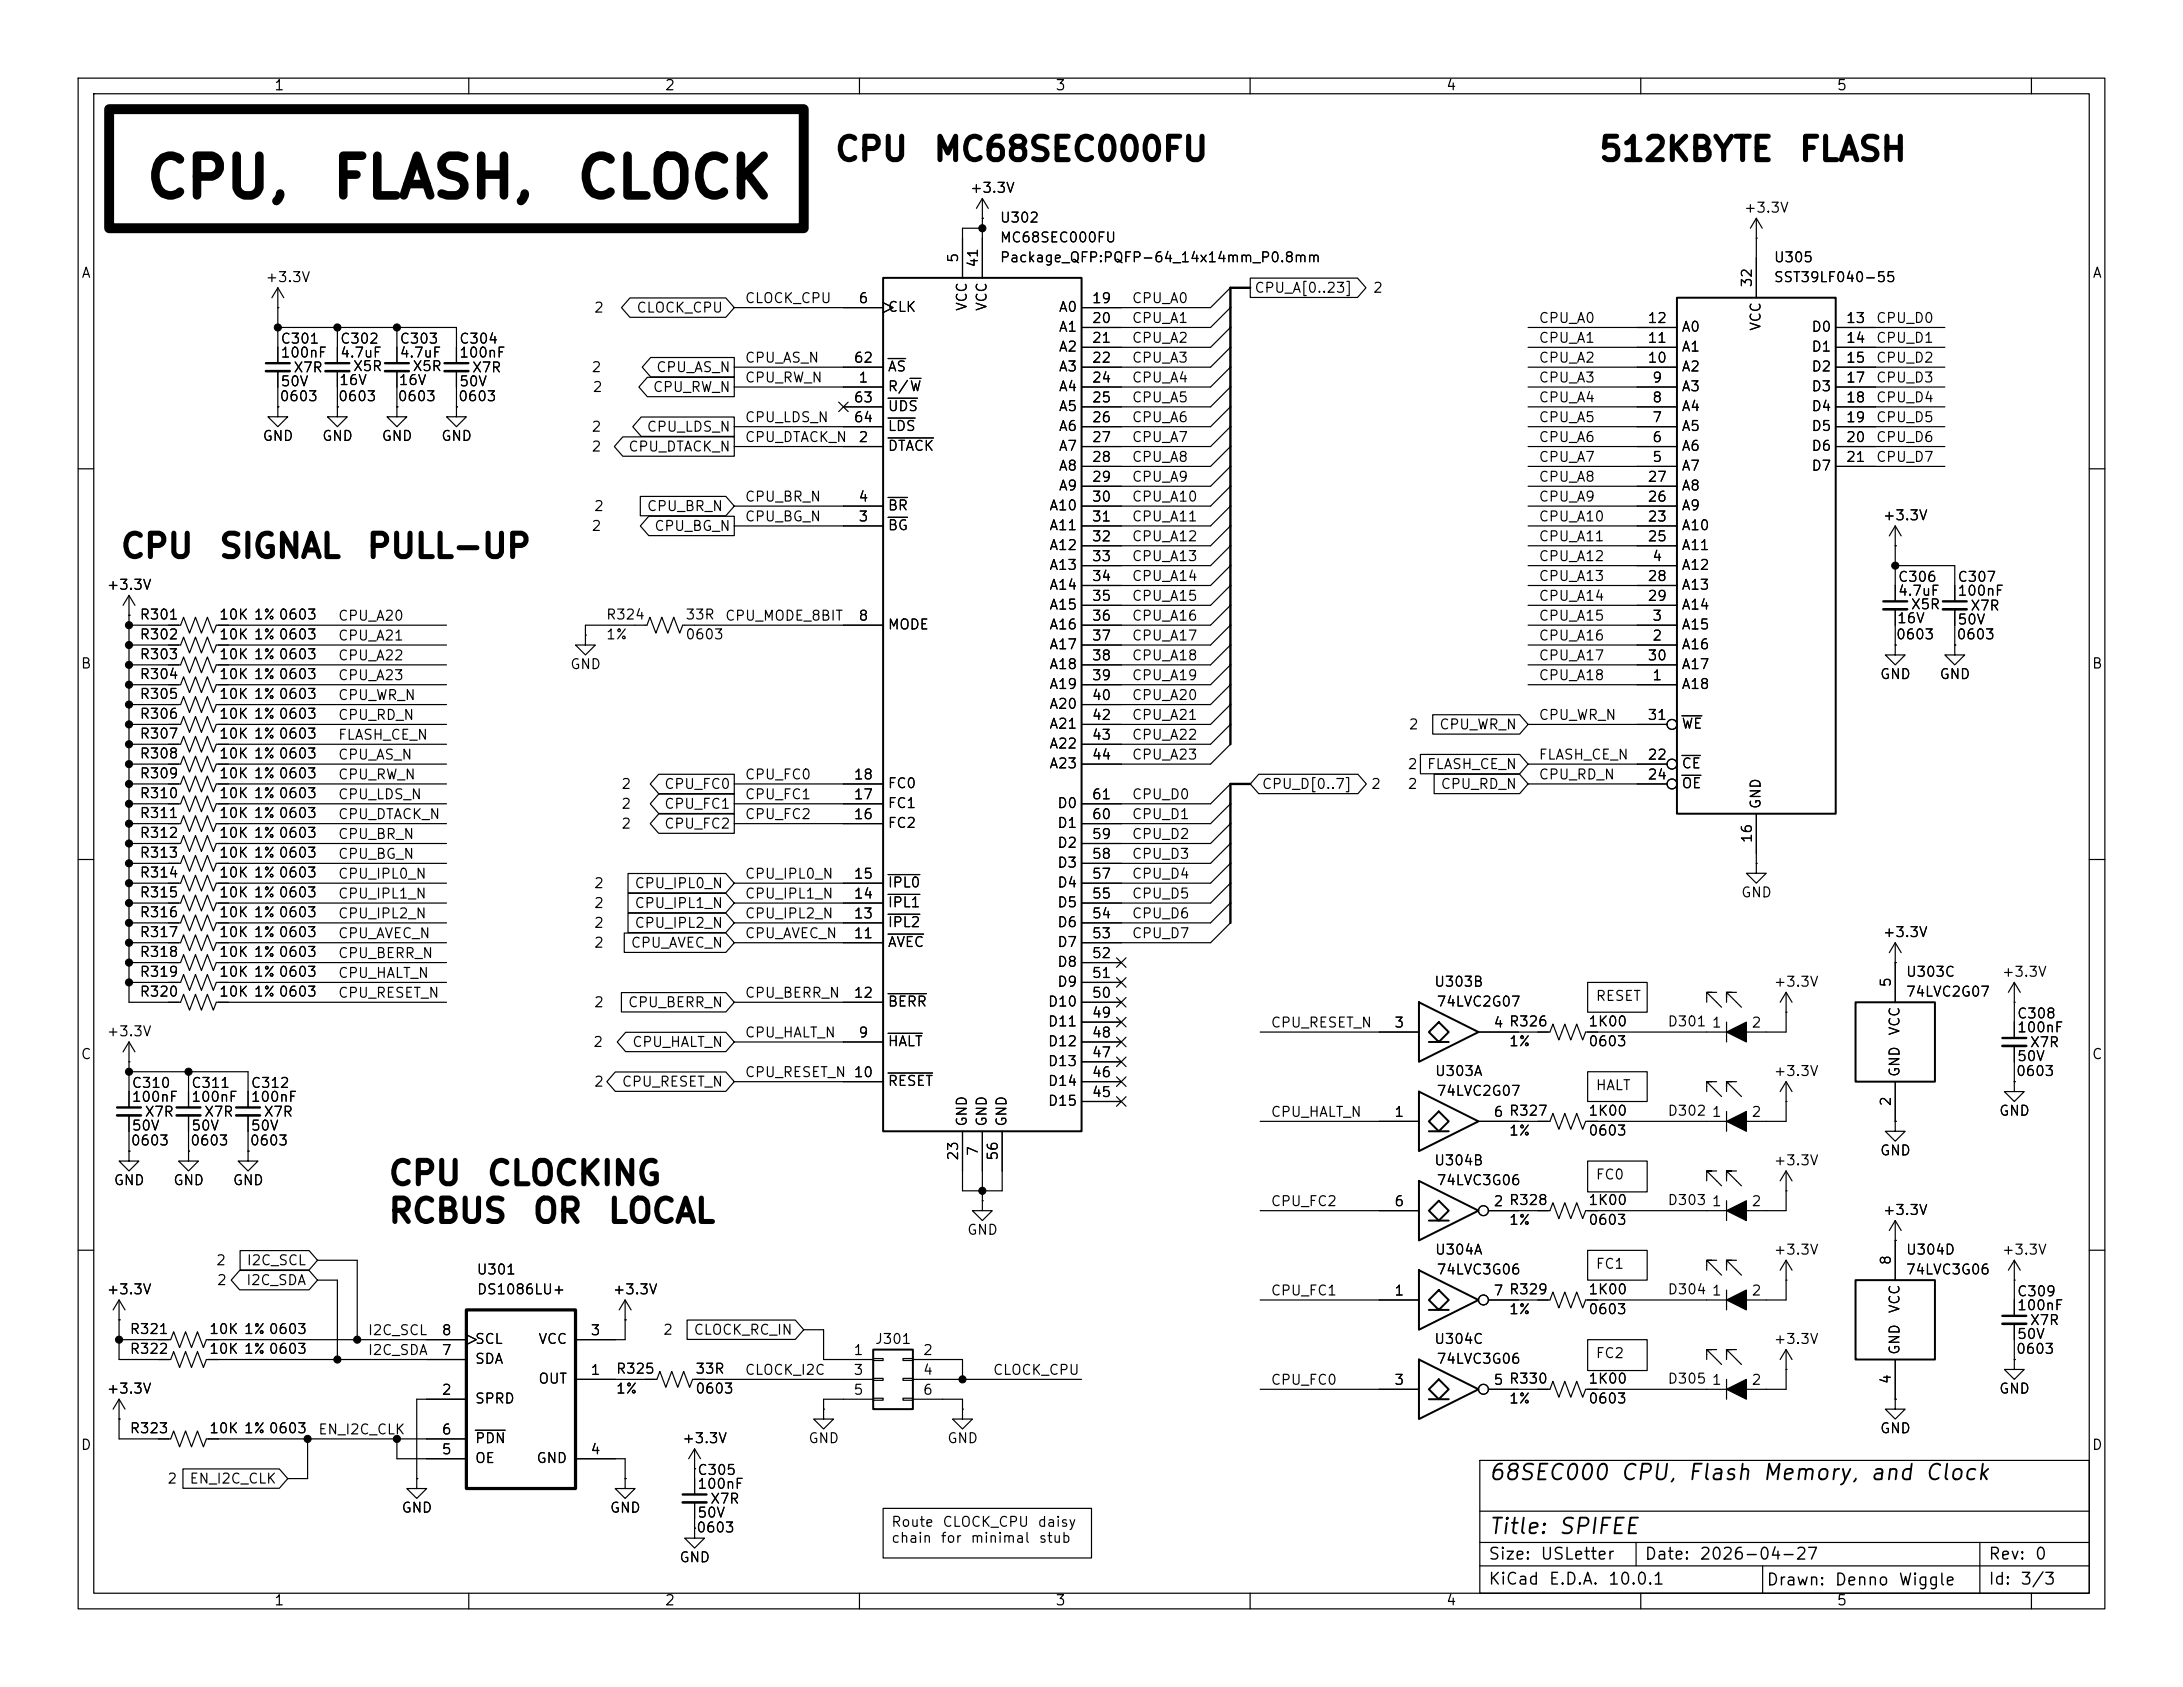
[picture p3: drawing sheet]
<svg xmlns="http://www.w3.org/2000/svg" width="279mm" height="216mm" viewBox="0 0 279 216" stroke-linecap="round" stroke-linejoin="round" font-family="sans-serif">
<defs><g id="words">
<g font-size="5.1">
<text x="18.4" y="26.5">CPU,</text>
<text x="42.2" y="26.5">FLASH,</text>
<text x="73.5" y="26.5">CLOCK</text>
</g>
<g font-size="3">
<text x="106.7" y="21.3">CPU</text>
<text x="119.3" y="21.3">MC68SEC000FU</text>
<text x="204.5" y="21.3">512KBYTE</text>
<text x="230.1" y="21.3">FLASH</text>
<text x="15.2" y="72.1">CPU</text>
<text x="27.9" y="72.1">SIGNAL</text>
<text x="46.8" y="72.1">PULL-UP</text>
<text x="49.5" y="152.4">CPU</text>
<text x="62.1" y="152.4">CLOCKING</text>
<text x="49.5" y="157.2">RCBUS</text>
<text x="68" y="157.2">OR</text>
<text x="77.6" y="157.2">LOCAL</text>
</g>
<g font-size="2">
<text x="190.4" y="189.9">68SEC000 CPU,</text>
<text x="215.8" y="189.9">Flash Memory,</text>
<text x="239.2" y="189.9">and Clock</text>
<text x="190.4" y="196.8">Title: SPIFEE</text>
</g>
<g font-size="1.5">
<text x="190.4" y="203.2">KiCad</text>
<text x="190.4" y="200">Size:</text>
<text x="197.1" y="200">USLetter</text>
<text x="198.1" y="203.2">E.D.A.</text>
<text x="205.7" y="203.2">10.0.1</text>
<text x="210.4" y="200">Date:</text>
<text x="217.4" y="200">2026-04-27</text>
<text x="226" y="203.3">Drawn:</text>
<text x="234.7" y="203.3">Denno</text>
<text x="242.9" y="203.3">Wiggle</text>
<text x="254.4" y="200">Rev:</text>
<text x="254.4" y="203.2">Id:</text>
<text x="258.5" y="203.2">3/3</text>
<text x="260.3" y="200">0</text>
</g>
<g font-size="1.3">
<text x="35" y="11.9">1</text>
<text x="85" y="11.9">2</text>
<text x="135" y="11.9">3</text>
<text x="185" y="11.9">4</text>
<text x="235" y="11.9">5</text>
<text x="124.1" y="25">+3.3V</text>
<text x="127.9" y="28.8">U302</text>
<text x="223.1" y="27.5">+3.3V</text>
<text x="10.3" y="35.9">A</text>
<text x="122.9" y="33.7" transform="rotate(-90 122.9 33.7)">5</text>
<text x="125.5" y="34.3" transform="rotate(-90 125.5 34.3)">41</text>
<text x="127.9" y="31.3">MC68SEC000FU</text>
<text x="127.9" y="33.9">Package_QFP:PQFP-64_14x14mm_P0.8mm</text>
<text x="226.9" y="33.9">U305</text>
<text x="267.7" y="35.9">A</text>
<text x="33.9" y="36.4">+3.3V</text>
<text x="75.9" y="40.3">2</text>
<text x="81.4" y="40.3">CLOCK_CPU</text>
<text x="95.2" y="39.1">CLOCK_CPU</text>
<text x="109.8" y="39.1">6</text>
<text x="113.5" y="40.2">CLK</text>
<text x="124.1" y="39.9" transform="rotate(-90 124.1 39.9)">VCC</text>
<text x="126.6" y="39.9" transform="rotate(-90 126.6 39.9)">VCC</text>
<text x="135.4" y="40.2">A0</text>
<text x="139.7" y="39.1">19</text>
<text x="139.7" y="41.7">20</text>
<text x="144.8" y="41.6">CPU_A1</text>
<text x="144.8" y="39.1">CPU_A0</text>
<text x="160.5" y="37.8">CPU_A[0..23]</text>
<text x="175.6" y="37.8">2</text>
<text x="196.8" y="41.6">CPU_A0</text>
<text x="210.8" y="41.7">12</text>
<text x="224.5" y="36.9" transform="rotate(-90 224.5 36.9)">32</text>
<text x="226.9" y="36.4">SST39LF040-55</text>
<text x="236.2" y="41.7">13</text>
<text x="240" y="41.6">CPU_D0</text>
<text x="35.8" y="44.3">C301</text>
<text x="35.8" y="46.1">100nF</text>
<text x="37.5" y="48">X7R</text>
<text x="43.4" y="44.3">C302</text>
<text x="43.4" y="46.1">4.7uF</text>
<text x="45.1" y="47.8">X5R</text>
<text x="51.1" y="44.3">C303</text>
<text x="51.1" y="46.1">4.7uF</text>
<text x="52.7" y="47.8">X5R</text>
<text x="58.7" y="44.3">C304</text>
<text x="58.7" y="46.1">100nF</text>
<text x="60.3" y="48">X7R</text>
<text x="75.6" y="47.9">2</text>
<text x="83.9" y="47.9">CPU_AS_N</text>
<text x="95.2" y="46.7">CPU_AS_N</text>
<text x="109.2" y="46.7">62</text>
<text x="113.5" y="47.9">AS</text>
<text x="135.4" y="42.8">A1</text>
<text x="135.4" y="45.3">A2</text>
<text x="135.4" y="47.9">A3</text>
<text x="139.7" y="44.2">21</text>
<text x="139.7" y="46.7">22</text>
<text x="144.8" y="46.7">CPU_A3</text>
<text x="144.8" y="44.2">CPU_A2</text>
<text x="196.8" y="44.2">CPU_A1</text>
<text x="196.8" y="46.7">CPU_A2</text>
<text x="210.8" y="46.7">10</text>
<text x="210.8" y="44.2">11</text>
<text x="215.1" y="47.9">A2</text>
<text x="215.1" y="45.3">A1</text>
<text x="215.1" y="42.8">A0</text>
<text x="225.7" y="42.4" transform="rotate(-90 225.7 42.4)">VCC</text>
<text x="231.8" y="42.8">D0</text>
<text x="231.8" y="45.3">D1</text>
<text x="231.8" y="47.9">D2</text>
<text x="236.2" y="44.2">14</text>
<text x="236.2" y="46.7">15</text>
<text x="240" y="46.7">CPU_D2</text>
<text x="240" y="44.2">CPU_D1</text>
<text x="35.7" y="51.7">0603</text>
<text x="35.8" y="49.8">50V</text>
<text x="43.2" y="51.7">0603</text>
<text x="43.3" y="49.6">16V</text>
<text x="50.8" y="51.7">0603</text>
<text x="50.9" y="49.6">16V</text>
<text x="58.6" y="51.7">0603</text>
<text x="58.7" y="49.8">50V</text>
<text x="75.8" y="50.5">2</text>
<text x="83.5" y="50.5">CPU_RW_N</text>
<text x="95.2" y="49.3">CPU_RW_N</text>
<text x="109.2" y="51.8">63</text>
<text x="109.8" y="49.3">1</text>
<text x="113.5" y="50.4">R/W</text>
<text x="113.5" y="52.9">UDS</text>
<text x="135.4" y="50.4">A4</text>
<text x="135.4" y="52.9">A5</text>
<text x="139.7" y="49.3">24</text>
<text x="139.7" y="51.8">25</text>
<text x="144.8" y="49.3">CPU_A4</text>
<text x="144.8" y="51.8">CPU_A5</text>
<text x="196.8" y="51.8">CPU_A4</text>
<text x="196.8" y="49.3">CPU_A3</text>
<text x="211.4" y="51.8">8</text>
<text x="211.4" y="49.3">9</text>
<text x="215.1" y="52.9">A4</text>
<text x="215.1" y="50.4">A3</text>
<text x="231.8" y="50.4">D3</text>
<text x="231.8" y="52.9">D4</text>
<text x="236.2" y="49.3">17</text>
<text x="236.2" y="51.8">18</text>
<text x="240" y="49.3">CPU_D3</text>
<text x="240" y="51.8">CPU_D4</text>
<text x="33.5" y="56.7">GND</text>
<text x="41.1" y="56.7">GND</text>
<text x="48.8" y="56.7">GND</text>
<text x="56.4" y="56.7">GND</text>
<text x="75.6" y="55.6">2</text>
<text x="75.6" y="58.1">2</text>
<text x="80.3" y="58.1">CPU_DTACK_N</text>
<text x="82.7" y="55.6">CPU_LDS_N</text>
<text x="95.2" y="56.9">CPU_DTACK_N</text>
<text x="95.2" y="54.3">CPU_LDS_N</text>
<text x="109.2" y="54.4">64</text>
<text x="109.8" y="56.9">2</text>
<text x="113.5" y="58">DTACK</text>
<text x="113.5" y="55.5">LDS</text>
<text x="135.4" y="55.5">A6</text>
<text x="135.4" y="58">A7</text>
<text x="139.7" y="54.4">26</text>
<text x="139.7" y="56.9">27</text>
<text x="139.7" y="59.4">28</text>
<text x="144.8" y="54.3">CPU_A6</text>
<text x="144.8" y="59.4">CPU_A8</text>
<text x="144.8" y="56.9">CPU_A7</text>
<text x="196.8" y="56.9">CPU_A6</text>
<text x="196.8" y="59.4">CPU_A7</text>
<text x="196.8" y="54.3">CPU_A5</text>
<text x="211.4" y="59.4">5</text>
<text x="211.4" y="56.9">6</text>
<text x="211.4" y="54.4">7</text>
<text x="215.1" y="58">A6</text>
<text x="215.1" y="55.5">A5</text>
<text x="231.8" y="55.5">D5</text>
<text x="231.8" y="58">D6</text>
<text x="236.2" y="54.4">19</text>
<text x="236.2" y="56.9">20</text>
<text x="236.2" y="59.4">21</text>
<text x="240" y="56.9">CPU_D6</text>
<text x="240" y="54.3">CPU_D5</text>
<text x="240" y="59.4">CPU_D7</text>
<text x="75.9" y="65.7">2</text>
<text x="82.7" y="65.7">CPU_BR_N</text>
<text x="95.2" y="64.5">CPU_BR_N</text>
<text x="109.8" y="64.5">4</text>
<text x="113.5" y="65.6">BR</text>
<text x="134.2" y="65.6">A10</text>
<text x="135.4" y="60.6">A8</text>
<text x="135.4" y="63.1">A9</text>
<text x="139.7" y="62">29</text>
<text x="139.7" y="64.5">30</text>
<text x="144.8" y="64.5">CPU_A10</text>
<text x="144.8" y="62">CPU_A9</text>
<text x="196.8" y="62">CPU_A8</text>
<text x="196.8" y="64.5">CPU_A9</text>
<text x="210.8" y="64.5">26</text>
<text x="210.8" y="62">27</text>
<text x="215.1" y="60.6">A7</text>
<text x="215.1" y="65.6">A9</text>
<text x="215.1" y="63.1">A8</text>
<text x="231.8" y="60.6">D7</text>
<text x="75.6" y="68.3">2</text>
<text x="83.7" y="68.3">CPU_BG_N</text>
<text x="95.2" y="67">CPU_BG_N</text>
<text x="109.8" y="67.1">3</text>
<text x="113.5" y="68.2">BG</text>
<text x="134.2" y="68.2">A11</text>
<text x="134.2" y="70.7">A12</text>
<text x="139.7" y="67.1">31</text>
<text x="139.7" y="69.6">32</text>
<text x="144.8" y="67">CPU_A11</text>
<text x="144.8" y="69.6">CPU_A12</text>
<text x="196.8" y="69.6">CPU_A11</text>
<text x="196.8" y="67">CPU_A10</text>
<text x="210.8" y="67.1">23</text>
<text x="210.8" y="69.6">25</text>
<text x="215.1" y="68.2">A10</text>
<text x="215.1" y="70.7">A11</text>
<text x="240.9" y="66.9">+3.3V</text>
<text x="13.6" y="75.8">+3.3V</text>
<text x="134.2" y="73.3">A13</text>
<text x="134.2" y="75.8">A14</text>
<text x="139.7" y="72.1">33</text>
<text x="139.7" y="74.7">34</text>
<text x="139.7" y="77.2">35</text>
<text x="144.8" y="77.2">CPU_A15</text>
<text x="144.8" y="74.7">CPU_A14</text>
<text x="144.8" y="72.1">CPU_A13</text>
<text x="196.8" y="77.2">CPU_A14</text>
<text x="196.8" y="72.1">CPU_A12</text>
<text x="196.8" y="74.7">CPU_A13</text>
<text x="210.8" y="74.7">28</text>
<text x="210.8" y="77.2">29</text>
<text x="211.4" y="72.1">4</text>
<text x="215.1" y="73.3">A12</text>
<text x="215.1" y="75.8">A13</text>
<text x="242.8" y="74.8">C306</text>
<text x="242.8" y="76.6">4.7uF</text>
<text x="250.5" y="74.8">C307</text>
<text x="250.5" y="76.6">100nF</text>
<text x="17.8" y="82.1">R302</text>
<text x="17.8" y="79.6">R301</text>
<text x="27.9" y="82.1">10K 1% 0603</text>
<text x="27.9" y="79.6">10K 1% 0603</text>
<text x="43.2" y="82.3">CPU_A21</text>
<text x="43.2" y="79.7">CPU_A20</text>
<text x="77.5" y="79.6">R324</text>
<text x="77.5" y="82.1">1%</text>
<text x="87.6" y="79.6">33R</text>
<text x="87.6" y="82.1">0603</text>
<text x="92.7" y="79.7">CPU_MODE_8BIT</text>
<text x="109.8" y="79.8">8</text>
<text x="113.5" y="80.9">MODE</text>
<text x="134.2" y="78.3">A15</text>
<text x="134.2" y="80.9">A16</text>
<text x="134.2" y="83.4">A17</text>
<text x="139.7" y="79.8">36</text>
<text x="139.7" y="82.3">37</text>
<text x="144.8" y="79.7">CPU_A16</text>
<text x="144.8" y="82.3">CPU_A17</text>
<text x="196.8" y="82.3">CPU_A16</text>
<text x="196.8" y="79.7">CPU_A15</text>
<text x="211.4" y="82.3">2</text>
<text x="211.4" y="79.8">3</text>
<text x="215.1" y="83.4">A16</text>
<text x="215.1" y="80.9">A15</text>
<text x="215.1" y="78.3">A14</text>
<text x="242.6" y="82.1">0603</text>
<text x="242.7" y="80.1">16V</text>
<text x="244.5" y="78.3">X5R</text>
<text x="250.3" y="82.1">0603</text>
<text x="250.5" y="80.2">50V</text>
<text x="252.1" y="78.5">X7R</text>
<text x="10.3" y="85.9">B</text>
<text x="17.8" y="84.7">R303</text>
<text x="17.8" y="87.2">R304</text>
<text x="17.8" y="89.8">R305</text>
<text x="27.9" y="84.7">10K 1% 0603</text>
<text x="27.9" y="87.2">10K 1% 0603</text>
<text x="27.9" y="89.8">10K 1% 0603</text>
<text x="43.2" y="87.4">CPU_A23</text>
<text x="43.2" y="89.9">CPU_WR_N</text>
<text x="43.2" y="84.8">CPU_A22</text>
<text x="72.9" y="86">GND</text>
<text x="134.2" y="86">A18</text>
<text x="134.2" y="88.5">A19</text>
<text x="139.7" y="84.8">38</text>
<text x="139.7" y="87.4">39</text>
<text x="139.7" y="89.9">40</text>
<text x="144.8" y="84.8">CPU_A18</text>
<text x="144.8" y="87.4">CPU_A19</text>
<text x="144.8" y="89.9">CPU_A20</text>
<text x="196.8" y="84.8">CPU_A17</text>
<text x="196.8" y="87.4">CPU_A18</text>
<text x="210.8" y="84.8">30</text>
<text x="211.4" y="87.4">1</text>
<text x="215.1" y="88.5">A18</text>
<text x="215.1" y="86">A17</text>
<text x="240.5" y="87.2">GND</text>
<text x="248.2" y="87.2">GND</text>
<text x="267.7" y="85.9">B</text>
<text x="17.8" y="92.3">R306</text>
<text x="17.8" y="94.8">R307</text>
<text x="27.9" y="92.3">10K 1% 0603</text>
<text x="27.9" y="94.8">10K 1% 0603</text>
<text x="43.2" y="92.4">CPU_RD_N</text>
<text x="43.2" y="95">FLASH_CE_N</text>
<text x="134.2" y="91">A20</text>
<text x="134.2" y="93.6">A21</text>
<text x="139.7" y="92.5">42</text>
<text x="139.7" y="95">43</text>
<text x="144.8" y="95">CPU_A22</text>
<text x="144.8" y="92.4">CPU_A21</text>
<text x="180.2" y="93.7">2</text>
<text x="184.1" y="93.7">CPU_WR_N</text>
<text x="196.8" y="92.4">CPU_WR_N</text>
<text x="210.8" y="92.5">31</text>
<text x="215.1" y="93.6">WE</text>
<text x="17.8" y="97.4">R308</text>
<text x="17.8" y="99.9">R309</text>
<text x="27.9" y="97.4">10K 1% 0603</text>
<text x="27.9" y="99.9">10K 1% 0603</text>
<text x="43.2" y="97.5">CPU_AS_N</text>
<text x="43.2" y="100.1">CPU_RW_N</text>
<text x="79.4" y="101.3">2</text>
<text x="84.9" y="101.3">CPU_FC0</text>
<text x="95.2" y="100.1">CPU_FC0</text>
<text x="109.2" y="100.1">18</text>
<text x="113.5" y="101.2">FC0</text>
<text x="134.2" y="96.1">A22</text>
<text x="134.2" y="98.7">A23</text>
<text x="139.7" y="97.5">44</text>
<text x="144.8" y="97.5">CPU_A23</text>
<text x="161.4" y="101.3">CPU_D[0..7]</text>
<text x="175.4" y="101.3">2</text>
<text x="180.1" y="98.7">2</text>
<text x="180.1" y="101.3">2</text>
<text x="182.5" y="98.7">FLASH_CE_N</text>
<text x="184.3" y="101.3">CPU_RD_N</text>
<text x="196.8" y="100.1">CPU_RD_N</text>
<text x="196.8" y="97.5">FLASH_CE_N</text>
<text x="210.8" y="97.5">22</text>
<text x="210.8" y="100.1">24</text>
<text x="215.1" y="98.7">CE</text>
<text x="215.1" y="101.2">OE</text>
<text x="17.8" y="107.5">R312</text>
<text x="17.8" y="105">R311</text>
<text x="17.8" y="102.5">R310</text>
<text x="27.9" y="107.5">10K 1% 0603</text>
<text x="27.9" y="105">10K 1% 0603</text>
<text x="27.9" y="102.5">10K 1% 0603</text>
<text x="43.2" y="107.7">CPU_BR_N</text>
<text x="43.2" y="102.6">CPU_LDS_N</text>
<text x="43.2" y="105.1">CPU_DTACK_N</text>
<text x="79.4" y="106.4">2</text>
<text x="79.4" y="103.8">2</text>
<text x="84.9" y="106.4">CPU_FC2</text>
<text x="84.9" y="103.8">CPU_FC1</text>
<text x="95.2" y="102.6">CPU_FC1</text>
<text x="95.2" y="105.1">CPU_FC2</text>
<text x="109.2" y="105.2">16</text>
<text x="109.2" y="102.6">17</text>
<text x="113.5" y="106.3">FC2</text>
<text x="113.5" y="103.7">FC1</text>
<text x="135.2" y="106.3">D1</text>
<text x="135.2" y="103.7">D0</text>
<text x="139.7" y="107.7">59</text>
<text x="139.7" y="105.2">60</text>
<text x="139.7" y="102.6">61</text>
<text x="144.8" y="102.6">CPU_D0</text>
<text x="144.8" y="107.7">CPU_D2</text>
<text x="144.8" y="105.1">CPU_D1</text>
<text x="224.5" y="108" transform="rotate(-90 224.5 108)">16</text>
<text x="225.7" y="103.6" transform="rotate(-90 225.7 103.6)">GND</text>
<text x="17.8" y="112.6">R314</text>
<text x="17.8" y="110.1">R313</text>
<text x="27.9" y="112.6">10K 1% 0603</text>
<text x="27.9" y="110.1">10K 1% 0603</text>
<text x="43.2" y="112.8">CPU_IPL0_N</text>
<text x="43.2" y="110.2">CPU_BG_N</text>
<text x="75.9" y="114">2</text>
<text x="81.1" y="114">CPU_IPL0_N</text>
<text x="95.2" y="112.8">CPU_IPL0_N</text>
<text x="109.2" y="112.8">15</text>
<text x="113.5" y="113.9">IPL0</text>
<text x="135.2" y="113.9">D4</text>
<text x="135.2" y="111.4">D3</text>
<text x="135.2" y="108.8">D2</text>
<text x="139.7" y="112.8">57</text>
<text x="139.7" y="110.2">58</text>
<text x="144.8" y="112.8">CPU_D4</text>
<text x="144.8" y="110.2">CPU_D3</text>
<text x="17.8" y="115.2">R315</text>
<text x="17.8" y="117.7">R316</text>
<text x="27.9" y="115.2">10K 1% 0603</text>
<text x="27.9" y="117.7">10K 1% 0603</text>
<text x="43.2" y="115.3">CPU_IPL1_N</text>
<text x="43.2" y="117.8">CPU_IPL2_N</text>
<text x="75.9" y="116.5">2</text>
<text x="75.9" y="119.1">2</text>
<text x="81.1" y="116.5">CPU_IPL1_N</text>
<text x="81.1" y="119.1">CPU_IPL2_N</text>
<text x="95.2" y="115.3">CPU_IPL1_N</text>
<text x="95.2" y="117.8">CPU_IPL2_N</text>
<text x="109.2" y="117.9">13</text>
<text x="109.2" y="115.3">14</text>
<text x="113.5" y="119">IPL2</text>
<text x="113.5" y="116.4">IPL1</text>
<text x="135.2" y="119">D6</text>
<text x="135.2" y="116.4">D5</text>
<text x="139.7" y="117.9">54</text>
<text x="139.7" y="115.3">55</text>
<text x="144.8" y="117.8">CPU_D6</text>
<text x="144.8" y="115.3">CPU_D5</text>
<text x="222.8" y="115.2">GND</text>
<text x="17.8" y="120.2">R317</text>
<text x="17.8" y="122.8">R318</text>
<text x="17.8" y="125.3">R319</text>
<text x="27.9" y="120.2">10K 1% 0603</text>
<text x="27.9" y="122.8">10K 1% 0603</text>
<text x="27.9" y="125.3">10K 1% 0603</text>
<text x="43.2" y="125.5">CPU_HALT_N</text>
<text x="43.2" y="120.4">CPU_AVEC_N</text>
<text x="43.2" y="122.9">CPU_BERR_N</text>
<text x="75.9" y="121.6">2</text>
<text x="80.6" y="121.6">CPU_AVEC_N</text>
<text x="95.2" y="120.4">CPU_AVEC_N</text>
<text x="109.2" y="120.4">11</text>
<text x="113.5" y="121.5">AVEC</text>
<text x="135.2" y="124.1">D8</text>
<text x="135.2" y="121.5">D7</text>
<text x="139.7" y="125.5">51</text>
<text x="139.7" y="122.9">52</text>
<text x="139.7" y="120.4">53</text>
<text x="144.8" y="120.4">CPU_D7</text>
<text x="240.9" y="120.2">+3.3V</text>
<text x="243.8" y="125.3">U303C</text>
<text x="256.1" y="125.3">+3.3V</text>
<text x="17.8" y="127.9">R320</text>
<text x="27.9" y="127.9">10K 1% 0603</text>
<text x="43.2" y="128">CPU_RESET_N</text>
<text x="75.9" y="129.2">2</text>
<text x="80.3" y="129.2">CPU_BERR_N</text>
<text x="95.2" y="128">CPU_BERR_N</text>
<text x="109.2" y="128">12</text>
<text x="113.5" y="129.1">BERR</text>
<text x="134" y="131.7">D11</text>
<text x="134" y="129.1">D10</text>
<text x="135.2" y="126.6">D9</text>
<text x="139.7" y="130.6">49</text>
<text x="139.7" y="128">50</text>
<text x="162.6" y="131.8">CPU_RESET_N</text>
<text x="178.4" y="131.8">3</text>
<text x="183.5" y="126.6">U303B</text>
<text x="183.8" y="129.1">74LVC2G07</text>
<text x="191.1" y="131.8">4 R326</text>
<text x="203.2" y="131.7">1K00</text>
<text x="204.2" y="128.4">RESET</text>
<text x="213.3" y="131.7">D301</text>
<text x="219" y="131.8">1</text>
<text x="224.1" y="131.8">2</text>
<text x="226.9" y="126.6">+3.3V</text>
<text x="242.3" y="126.4" transform="rotate(-90 242.3 126.4)">5</text>
<text x="243.8" y="127.9">74LVC2G07</text>
<text x="258.1" y="130.7">C308</text>
<text x="10.3" y="135.9">C</text>
<text x="13.6" y="132.9">+3.3V</text>
<text x="75.8" y="134.3">2</text>
<text x="80.8" y="134.3">CPU_HALT_N</text>
<text x="95.2" y="133.1">CPU_HALT_N</text>
<text x="109.8" y="133.1">9</text>
<text x="113.5" y="134.2">HALT</text>
<text x="134" y="136.8">D13</text>
<text x="134" y="134.2">D12</text>
<text x="139.7" y="135.6">47</text>
<text x="139.7" y="133.1">48</text>
<text x="193" y="134.2">1%</text>
<text x="203.2" y="134.2">0603</text>
<text x="243.4" y="137.9" transform="rotate(-90 243.4 137.9)">GND</text>
<text x="243.4" y="132.6" transform="rotate(-90 243.4 132.6)">VCC</text>
<text x="258.1" y="132.4">100nF</text>
<text x="258.1" y="136.1">50V</text>
<text x="259.7" y="134.3">X7R</text>
<text x="267.7" y="135.9">C</text>
<text x="16.8" y="139.5">C310</text>
<text x="16.8" y="141.3">100nF</text>
<text x="18.4" y="143.2">X7R</text>
<text x="24.4" y="139.5">C311</text>
<text x="24.4" y="141.3">100nF</text>
<text x="26" y="143.2">X7R</text>
<text x="32" y="139.5">C312</text>
<text x="32" y="141.3">100nF</text>
<text x="33.7" y="143.2">X7R</text>
<text x="75.9" y="139.4">2</text>
<text x="79.5" y="139.4">CPU_RESET_N</text>
<text x="95.2" y="138.2">CPU_RESET_N 10</text>
<text x="109.2" y="138.2">10</text>
<text x="113.5" y="139.3">RESET</text>
<text x="134" y="141.8">D15</text>
<text x="134" y="139.3">D14</text>
<text x="139.7" y="140.7">45</text>
<text x="139.7" y="138.2">46</text>
<text x="162.6" y="143.2">CPU_HALT_N</text>
<text x="178.4" y="143.3">1</text>
<text x="183.6" y="138">U303A</text>
<text x="183.8" y="140.6">74LVC2G07</text>
<text x="191.1" y="143.3">6 R327</text>
<text x="203.2" y="143.1">1K00</text>
<text x="204.2" y="139.8">HALT</text>
<text x="213.3" y="143.1">D302</text>
<text x="219" y="143.3">1</text>
<text x="224.1" y="143.3">2</text>
<text x="226.9" y="138">+3.3V</text>
<text x="242.3" y="141.7" transform="rotate(-90 242.3 141.7)">2</text>
<text x="255.8" y="143.1">GND</text>
<text x="257.9" y="138">0603</text>
<text x="16.6" y="146.9">0603</text>
<text x="16.8" y="145">50V</text>
<text x="24.3" y="146.9">0603</text>
<text x="24.4" y="145">50V</text>
<text x="31.9" y="146.9">0603</text>
<text x="32" y="145">50V</text>
<text x="122.9" y="148.6" transform="rotate(-90 122.9 148.6)">23</text>
<text x="124.1" y="144.3" transform="rotate(-90 124.1 144.3)">GND</text>
<text x="125.5" y="148" transform="rotate(-90 125.5 148)">7</text>
<text x="126.6" y="144.3" transform="rotate(-90 126.6 144.3)">GND</text>
<text x="128" y="148.6" transform="rotate(-90 128 148.6)">56</text>
<text x="129.1" y="144.3" transform="rotate(-90 129.1 144.3)">GND</text>
<text x="183.5" y="149.5">U304B</text>
<text x="193" y="145.6">1%</text>
<text x="203.2" y="145.6">0603</text>
<text x="226.9" y="149.5">+3.3V</text>
<text x="240.5" y="148.2">GND</text>
<text x="14.5" y="152">GND</text>
<text x="22.1" y="152">GND</text>
<text x="29.7" y="152">GND</text>
<text x="162.6" y="154.7">CPU_FC2</text>
<text x="178.4" y="154.7">6</text>
<text x="183.8" y="152">74LVC3G06</text>
<text x="191.1" y="154.7">2 R328</text>
<text x="203.2" y="154.5">1K00</text>
<text x="204.2" y="151.3">FC0</text>
<text x="213.3" y="154.5">D303</text>
<text x="219" y="154.7">1</text>
<text x="224.1" y="154.7">2</text>
<text x="240.9" y="155.8">+3.3V</text>
<text x="123.7" y="158.3">GND</text>
<text x="183.6" y="160.9">U304A</text>
<text x="193" y="157.1">1%</text>
<text x="203.2" y="157.1">0603</text>
<text x="226.9" y="160.9">+3.3V</text>
<text x="242.3" y="162" transform="rotate(-90 242.3 162)">8</text>
<text x="243.8" y="160.9">U304D</text>
<text x="256.1" y="160.9">+3.3V</text>
<text x="13.6" y="166">+3.3V</text>
<text x="27.6" y="162.2">2</text>
<text x="27.7" y="164.8">2</text>
<text x="31.4" y="164.8">I2C_SDA</text>
<text x="31.5" y="162.2">I2C_SCL</text>
<text x="60.9" y="163.4">U301</text>
<text x="60.9" y="166">DS1086LU+</text>
<text x="78.3" y="166">+3.3V</text>
<text x="162.6" y="166.1">CPU_FC1</text>
<text x="178.4" y="166.1">1</text>
<text x="183.8" y="163.4">74LVC3G06</text>
<text x="191.1" y="166.1">7 R329</text>
<text x="203.2" y="166">1K00</text>
<text x="204.2" y="162.7">FC1</text>
<text x="213.3" y="166">D304</text>
<text x="219" y="166.1">1</text>
<text x="224.1" y="166.1">2</text>
<text x="243.8" y="163.4">74LVC3G06</text>
<text x="258.1" y="166.2">C309</text>
<text x="258.1" y="168">100nF</text>
<text x="16.5" y="173.6">R322</text>
<text x="16.5" y="171">R321</text>
<text x="26.7" y="173.6">10K 1% 0603</text>
<text x="26.7" y="171">10K 1% 0603</text>
<text x="47" y="173.7">I2C_SDA</text>
<text x="47" y="171.2">I2C_SCL</text>
<text x="56.4" y="173.7">7</text>
<text x="56.4" y="171.2">8</text>
<text x="60.7" y="172.3">SCL</text>
<text x="68.8" y="172.3">VCC</text>
<text x="75.5" y="171.2">3</text>
<text x="84.8" y="171.1">2</text>
<text x="88.7" y="171.1">CLOCK_RC_IN</text>
<text x="109.1" y="173.7">1</text>
<text x="111.9" y="172.3">J301</text>
<text x="118" y="173.7">2</text>
<text x="183.5" y="172.3">U304C</text>
<text x="193" y="168.5">1%</text>
<text x="203.2" y="168.5">0603</text>
<text x="226.9" y="172.3">+3.3V</text>
<text x="243.4" y="173.5" transform="rotate(-90 243.4 173.5)">GND</text>
<text x="243.4" y="168.2" transform="rotate(-90 243.4 168.2)">VCC</text>
<text x="257.9" y="173.6">0603</text>
<text x="258.1" y="171.7">50V</text>
<text x="259.7" y="169.9">X7R</text>
<text x="13.6" y="178.7">+3.3V</text>
<text x="56.4" y="178.8">2</text>
<text x="60.7" y="174.9">SDA</text>
<text x="60.7" y="179.9">SPRD</text>
<text x="68.8" y="177.4">OUT</text>
<text x="75.5" y="176.3">1</text>
<text x="78.7" y="176.1">R325</text>
<text x="78.7" y="178.7">1%</text>
<text x="88.9" y="176.1">33R</text>
<text x="88.9" y="178.7">0603</text>
<text x="95.2" y="176.3">CLOCK_I2C</text>
<text x="109.1" y="176.3">3</text>
<text x="109.1" y="178.8">5</text>
<text x="118" y="176.3">4</text>
<text x="118" y="178.8">6</text>
<text x="127" y="176.3">CLOCK_CPU</text>
<text x="162.6" y="177.5">CPU_FC0</text>
<text x="178.4" y="177.5">3</text>
<text x="183.8" y="174.9">74LVC3G06</text>
<text x="191.1" y="177.5">5 R330</text>
<text x="193" y="179.9">1%</text>
<text x="203.2" y="177.4">1K00</text>
<text x="203.2" y="179.9">0603</text>
<text x="204.2" y="174.1">FC2</text>
<text x="213.3" y="177.4">D305</text>
<text x="219" y="177.5">1</text>
<text x="224.1" y="177.5">2</text>
<text x="242.3" y="177.2" transform="rotate(-90 242.3 177.2)">4</text>
<text x="255.8" y="178.7">GND</text>
<text x="10.3" y="185.9">D</text>
<text x="16.5" y="183.7">R323</text>
<text x="26.7" y="183.7">10K 1% 0603</text>
<text x="40.6" y="183.9">EN_I2C_CLK</text>
<text x="56.4" y="183.9">6</text>
<text x="60.7" y="185">PDN</text>
<text x="87.2" y="185">+3.3V</text>
<text x="103.4" y="185">GND</text>
<text x="121.2" y="185">GND</text>
<text x="240.5" y="183.7">GND</text>
<text x="267.7" y="185.9">D</text>
<text x="21.3" y="190.2">2</text>
<text x="24.2" y="190.2">EN_I2C_CLK</text>
<text x="56.4" y="186.4">5</text>
<text x="60.7" y="187.6">OE</text>
<text x="68.6" y="187.6">GND</text>
<text x="75.5" y="186.4">4</text>
<text x="89.2" y="189.1">C305</text>
<text x="89.2" y="190.9">100nF</text>
<text x="51.3" y="193.9">GND</text>
<text x="78" y="193.9">GND</text>
<text x="89" y="196.4">0603</text>
<text x="89.2" y="194.5">50V</text>
<text x="90.8" y="192.8">X7R</text>
<text x="114" y="195.7">Route</text>
<text x="114" y="197.8">chain</text>
<text x="120.3" y="197.8">for</text>
<text x="120.5" y="195.7">CLOCK_CPU</text>
<text x="124.1" y="197.8">minimal</text>
<text x="132.7" y="195.7">daisy</text>
<text x="132.9" y="197.8">stub</text>
<text x="86.9" y="200.3">GND</text>
<text x="35" y="205.8">1</text>
<text x="85" y="205.8">2</text>
<text x="135" y="205.8">3</text>
<text x="185" y="205.8">4</text>
<text x="235" y="205.8">5</text>
</g>
</g></defs>
<g fill="none" stroke="#000" stroke-width=".15">
<path d="M10 10h259.4v195.9h-259.4zM12 12h255.4v191.9h-255.4zM60 10v2M110 10v2M160 10v2M210 10v2M260 10v2M35.6 39.4h.1M35.6 36.8v9.7M35.6 36.8l-.8 1.3M35.6 36.8l.7 1.3M80.6 38.1h12.3l1.1 1.3-1.1 1.2h-12.3l-1.1-1.2z"/>
<path d="M94 39.4h19M113 38.7l1.3 .7-1.3 .6M125.7 27.9h.1M125.7 25.4l-.7 1.3M125.7 25.4l.8 1.3M125.7 25.4v10.2M125.7 29.2h-2.5v6.4M157.5 36.8l-2.6 2.6h-16.5M157.5 39.4l-2.6 2.5h-16.5M160 35.6h13.7l1.1 1.2-1.1 1.3h-13.7zM224.8 30.5h.1M224.8 27.9l-.8 1.3"/>
<path d="M224.8 27.9l.8 1.3M224.8 27.9v10.2M35.6 52.1v1.2h1.2l-1.2 1.3-1.3-1.3h1.3M35.6 52.1h.1M35.6 47.5v4.6M35.6 41.9h22.8v4.6M43.2 52.1v1.2h1.2l-1.2 1.3-1.3-1.3h1.3M43.2 52.1h.1M43.2 41.9v4.6M43.2 47.5v4.6M50.8 52.1v1.2h1.3l-1.3 1.3-1.3-1.3h1.3M50.8 52.1h.1"/>
<path d="M50.8 41.9v4.6M50.8 47.5v4.6M58.4 52.1v1.2h1.3l-1.3 1.3-1.3-1.3h1.3M58.4 52.1h.1M58.4 47.5v4.6M79.7 55.9h14.3v2.5h-14.3l-1.1-1.2zM82.1 53.4h11.9v2.4h-11.9l-1.1-1.2zM82.9 48.3h11.1v2.5h-11.1l-1.1-1.3zM83.3 45.8h10.7v2.4h-10.7l-1.1-1.2zM94 49.5h19M94 57.2h19M94 47h19"/>
<path d="M94 54.6h19M107.3 51.5l1.3 1.2M107.9 52.1h5.1M108.6 51.5l-1.3 1.2M113.7 56h5.8M113.7 45.9h2.2M113.7 51h3.7M113.7 53.5h3.4M116.5 48.4h1.4M157.5 47l-2.6 2.5h-16.5M157.5 54.6l-2.6 2.6h-16.5M157.5 41.9l-2.6 2.6h-16.5"/>
<path d="M157.5 44.5l-2.6 2.5h-16.5M157.5 49.5l-2.6 2.6h-16.5M157.5 52.1l-2.6 2.5h-16.5M157.5 57.2l-2.6 2.5h-16.5M157.5 59.7l-2.6 2.5h-16.5M195.6 49.5h19M195.6 57.2h19M195.6 41.9h19M195.6 44.5h19M195.6 47h19M195.6 52.1h19M195.6 54.6h19"/>
<path d="M195.6 59.7h19M234.9 49.5h14M234.9 57.2h14M234.9 41.9h14M234.9 44.5h14M234.9 47h14M234.9 52.1h14M234.9 54.6h14M234.9 59.7h14M10 60h2M16.5 78.7h.1M16.5 76.2v52.1h6.6l.4-1 .8 2 .7-2 .8 2 .7-2 .8 2 .4-1h29.4"/>
<path d="M16.5 76.2l-.8 1.3M16.5 76.2l.8 1.3M82 63.5h10.9l1.1 1.3-1.1 1.2h-10.9zM83 66.1h11v2.4h-11l-1-1.2zM94 67.3h19M94 64.8h19M113.7 66.2h2.5M113.7 63.7h2.5M157.5 77.5l-2.6 2.5h-16.5M157.5 64.8l-2.6 2.5h-16.5M157.5 62.2l-2.6 2.6h-16.5M157.5 67.3l-2.6 2.6h-16.5"/>
<path d="M157.5 69.9l-2.6 2.5h-16.5M157.5 72.4l-2.6 2.5h-16.5M157.5 74.9l-2.6 2.6h-16.5M195.6 67.3h19M195.6 64.8h19M195.6 62.2h19M195.6 69.9h19M195.6 72.4h19M195.6 74.9h19M195.6 77.5h19M242.6 69.9h.1M242.6 72.4h7.6v4.6"/>
<path d="M242.6 67.3v9.7M242.6 78v4.6M242.6 67.3l-.8 1.3M242.6 67.3l.7 1.3M250.2 78v4.6M267.4 60h2M16.5 97.8h6.6l.4-1 .8 2 .7-2 .8 2 .7-2 .8 2 .4-1h29.4M16.5 92.7h6.6l.4-1 .8 2 .7-2 .8 2 .7-2 .8 2 .4-1h29.4M16.5 85.1h6.6l.4-1 .8 2 .7-2 .8 2 .7-2 .8 2 .4-1h29.4M16.5 82.6h6.6l.4-1.1 .8 2.1 .7-2.1 .8 2.1 .7-2.1 .8 2.1 .4-1h29.4M16.5 80h6.6l.4-1 .8 2 .7-2 .8 2 .7-2 .8 2 .4-1h29.4M16.5 95.3h6.6l.4-1.1 .8 2.1 .7-2.1 .8 2.1 .7-2.1 .8 2.1 .4-1h29.4"/>
<path d="M16.5 87.6h6.6l.4-1 .8 2 .7-2 .8 2 .7-2 .8 2 .4-1h29.4M16.5 90.2h6.6l.4-1 .8 2 .7-2 .8 2 .7-2 .8 2 .4-1h29.4M74.9 81.3v1.3h1.3l-1.3 1.2-1.2-1.2h1.2M74.9 81.3h.1M84.3 99.1h9.7v2.5h-9.7l-1.1-1.3zM113 80h-25.6l-.4 1-.8-2-.7 2-.8-2-.8 2-.7-2-.4 1h-7.9v1.3M157.5 95.3l-2.6 2.5h-16.5M157.5 90.2l-2.6 2.5h-16.5M157.5 82.6l-2.6 2.5h-16.5M157.5 80l-2.6 2.6h-16.5M157.5 85.1l-2.6 2.5h-16.5M157.5 87.6l-2.6 2.6h-16.5"/>
<path d="M157.5 92.7l-2.6 2.6h-16.5M161.1 99.1h12.7l1.1 1.2-1.1 1.3h-12.7l-1.1-1.3zM181.8 96.6h12.7l1.1 1.2-1.1 1.2h-12.7zM183.4 91.5h11.1l1.1 1.2-1.1 1.2h-11.1zM183.6 99.1h10.9l1.1 1.2-1.1 1.3h-10.9zM195.6 97.8h17.8M195.6 92.7h17.8M195.6 85.1h19M195.6 80h19M195.6 82.6h19M195.6 87.6h19M215.3 96.7h2.3"/>
<path d="M215.3 99.2h2.4M215.3 91.6h2.5M242.6 82.6v1.2h1.2l-1.2 1.3-1.3-1.3h1.3M242.6 82.6h.1M250.2 82.6v1.2h1.3l-1.3 1.3-1.3-1.3h1.3M250.2 82.6h.1M10 110h2M16.5 115.6h6.6l.4-1 .8 2 .7-2 .8 2 .7-2 .8 2 .4-1h29.4M16.5 113h6.6l.4-1 .8 2 .7-2 .8 2 .7-2 .8 2 .4-1h29.4M16.5 118.1h6.6l.4-1 .8 2 .7-2 .8 2 .7-2 .8 2 .4-1h29.4M16.5 110.5h6.6l.4-1 .8 2 .7-2 .8 2 .7-2 .8 2 .4-1h29.4M16.5 108h6.6l.4-1.1 .8 2.1 .7-2.1 .8 2.1 .7-2.1 .8 2.1 .4-1h29.4"/>
<path d="M16.5 105.4h6.6l.4-1 .8 2 .7-2 .8 2 .7-2 .8 2 .4-1h29.4M16.5 102.9h6.6l.4-1 .8 2 .7-2 .8 2 .7-2 .8 2 .4-1h29.4M16.5 100.3h6.6l.4-1 .8 2 .7-2 .8 2 .7-2 .8 2 .4-1h29.4M79.9 119.4h13l1.1 1.3-1.1 1.2h-13zM80.4 114.3h12.5l1.1 1.3-1.1 1.2h-12.5zM80.4 111.8h12.5l1.1 1.2-1.1 1.3h-12.5zM80.4 116.9h12.5l1.1 1.2-1.1 1.2h-12.5zM84.3 104.2h9.7v2.4h-9.7l-1.1-1.2zM84.3 101.6h9.7v2.5h-9.7l-1.1-1.2zM94 115.6h19M94 113h19M94 118.1h19"/>
<path d="M94 105.4h19M94 102.9h19M94 100.3h19M113.7 119.5h4.5M113.7 117h4M113.7 114.5h4M113.7 111.9h4M157.5 118.1l-2.6 2.6h-16.5M157.5 113l-2.6 2.6h-16.5M157.5 110.5l-2.6 2.5h-16.5M157.5 115.6l-2.6 2.5h-16.5M157.5 108l-2.6 2.5h-16.5"/>
<path d="M157.5 105.4l-2.6 2.6h-16.5M157.5 102.9l-2.6 2.5h-16.5M157.5 100.3l-2.6 2.6h-16.5M195.6 100.3h17.8M224.8 110.5v1.3h1.3l-1.3 1.2-1.3-1.2h1.3M224.8 110.5h.1M224.8 104.1v6.4M267.4 110h2M16.5 120.7h6.6l.4-1.1 .8 2.1 .7-2.1 .8 2.1 .7-2.1 .8 2.1 .4-1h29.4M16.5 123.2h6.6l.4-1 .8 2 .7-2 .8 2 .7-2 .8 2 .4-1h29.4M16.5 125.7h6.6l.4-1 .8 2 .7-2 .8 2 .7-2 .8 2 .4-1h29.4M16.5 135.9h.1"/>
<path d="M16.5 133.4v8.3M16.5 137.2h15.2v4.5M16.5 133.4l-.8 1.2M16.5 133.4l.8 1.2M24.1 137.2v4.5M78.7 137.2h14.2l1.1 1.2-1.1 1.3h-14.2l-1-1.3zM79.5 127h13.4l1.1 1.3-1.1 1.2h-13.4zM80.1 132.1h12.8l1.1 1.3-1.1 1.2h-12.8l-1.1-1.2zM94 120.7h19M94 128.3h19M94 133.4h19M94 138.4h19"/>
<path d="M113.7 132.2h4.3M113.7 137.3h5.7M113.7 127.2h4.9M138.4 123.2h5.1M138.4 125.7h5.1M138.4 128.3h5.1M138.4 133.4h5.1M138.4 138.4h5.1M138.4 135.9h5.1M138.4 130.8h5.1M142.9 137.8l1.2 1.2M142.9 135.3l1.2 1.2"/>
<path d="M142.9 127.7l1.2 1.2M142.9 130.2l1.2 1.2M142.9 122.6l1.2 1.2M142.9 132.7l1.2 1.3M142.9 125.1l1.2 1.2M144.1 137.8l-1.2 1.2M144.1 135.3l-1.2 1.2M144.1 127.7l-1.2 1.2M144.1 130.2l-1.2 1.2M144.1 122.6l-1.2 1.2M144.1 132.7l-1.2 1.3M144.1 125.1l-1.2 1.2"/>
<path d="M161.3 132.1h20.3M189.2 132.1h9.2l.4-1 .7 2 .8-2 .7 2 .8-2 .8 2 .3-1h18.1M203.2 125.7h7.6v3.8h-7.6zM203.2 137.2h7.6v3.8h-7.6zM218.4 128.3v-1.3h.7h-.7l1.9 1.9M218.4 139.7v-1.3h.7h-.7l1.9 1.9M219.1 138.4h.6M219.1 127h.6M221 127v.6v-.6h.6h-.6l1.9 1.9M221 138.4v.7v-.7h.6h-.6l1.9 1.9M221 127.6v.7M221 130.8v2.6"/>
<path d="M221 139.1v.6M221.6 138.4h.6M221.6 127h.6M228.6 129.5h.1M228.6 127v5.1h-5.1M228.6 138.4v5.1h-5.1M228.6 138.4l-.8 1.3M228.6 138.4l.8 1.3M228.6 127l-.8 1.3M228.6 127l.8 1.3M242.6 123.2h.1M242.6 120.7v7.6"/>
<path d="M242.6 138.4v5.1M242.6 120.7l-.8 1.2M242.6 120.7l.7 1.2M257.8 128.3h.1M257.8 138.4v1.3h1.3l-1.3 1.3-1.3-1.3h1.3M257.8 138.4h.1M257.8 125.7v7.1M257.8 133.9v4.5M257.8 125.7l-.8 1.3M257.8 125.7l.8 1.3M16.5 147.3v1.3h1.3l-1.3 1.3-1.3-1.3h1.3M16.5 147.3h.1"/>
<path d="M16.5 142.7v4.6M24.1 147.3v1.3h1.3l-1.3 1.3-1.2-1.3h1.2M24.1 147.3h.1M24.1 142.7v4.6M31.7 147.3v1.3h1.3l-1.3 1.3-1.2-1.3h1.2M31.7 147.3h.1M31.7 142.7v4.6M123.2 144.8v7.6h5.1v-7.6M125.7 153.7v1.2h1.3l-1.3 1.3-1.2-1.3h1.2M125.7 153.7h.1M125.7 144.8v8.9M138.4 141h5.1"/>
<path d="M142.9 140.4l1.2 1.2M144.1 140.4l-1.2 1.2M161.3 154.9h20.3M161.3 143.5h20.3M189.2 143.5h9.2l.4-1 .7 2 .8-2 .7 2 .8-2 .8 2 .3-1h18.1M190.5 154.9h7.9l.4-1 .7 2.1 .8-2.1 .7 2.1 .8-2.1 .8 2.1 .3-1.1h18.1M203.2 148.6h7.6v3.9h-7.6zM218.4 151.1v-1.2h.7h-.7l1.9 1.9M219.1 149.9h.6M221 149.9v.6v-.6h.6h-.6l1.9 1.9M221 142.2v2.6M221 150.5v.6"/>
<path d="M221 153.7v2.5M221.6 149.9h.6M228.6 141h.1M228.6 152.4h.1M228.6 149.9v5h-5.1M228.6 149.9l-.8 1.2M228.6 149.9l.8 1.2M242.6 158.8h.1M242.6 143.5v1.3h1.2l-1.2 1.3-1.3-1.3h1.3M242.6 143.5h.1M242.6 156.2l-.8 1.3M242.6 156.2l.7 1.3"/>
<path d="M242.6 156.2v7.6M10 160h2M15.2 179.1v5.1h6.6l.4-1.1 .8 2.1 .7-2.1 .8 2.1 .8-2.1 .7 2.1 .4-1h33.3M15.2 166.4v7.6h6.6l.4-1 .8 2 .7-2 .8 2 .8-2 .7 2 .4-1h33.3M15.2 171.5h6.6l.4-1.1 .8 2.1 .7-2.1 .8 2.1 .8-2.1 .7 2.1 .4-1h33.3M15.2 168.9h.1M15.2 179.1l-.7 1.2M15.2 179.1l.8 1.2M15.2 166.4l-.7 1.2M15.2 166.4l.8 1.2M30.7 162.6h8.9l1 1.2-1 1.3h-8.9l-1.1-1.3zM30.7 160.1h8.9l1 1.2-1 1.2h-8.9z"/>
<path d="M40.6 163.8h2.6v10.2M40.6 161.3h5.1v10.2M59.7 170.8l1.3 .7-1.3 .6M59.7 179.1h-6.4v10.1M73.7 176.5h10.4l.4-1 .7 2 .8-2 .7 2 .8-2 .8 2 .3-1h23.2M80 168.9h.1M80 166.4v5.1h-6.3M80 166.4l-.8 1.2M80 166.4l.8 1.2M87.9 168.9h13.9l1.1 1.3-1.1 1.2h-13.9zM102.9 170.2h2.5v3.8h6.4M111.8 173.9h1.2v.2h-1.2z"/>
<path d="M111.8 176.4h1.2v.3h-1.2zM111.8 178.9h1.2v.3h-1.2zM111.8 179.1h-6.4v1.2M115.6 173.9h1.2v.2h-1.2zM115.6 176.4h1.2v.3h-1.2zM115.6 178.9h1.2v.3h-1.2zM116.8 176.5h21.6M116.8 174h6.4v2.5M116.8 179.1h6.4v1.2M161.3 166.4h20.3M161.3 177.8h20.3M190.5 166.4h7.9l.4-1 .7 2 .8-2 .7 2 .8-2 .8 2 .3-1h18.1"/>
<path d="M190.5 177.8h7.9l.4-1 .7 2 .8-2 .7 2 .8-2 .8 2 .3-1h18.1M203.2 171.5h7.6v3.9h-7.6zM203.2 160h7.6v3.8h-7.6zM218.4 162.6v-1.3h.7h-.7l1.9 1.9M218.4 174v-1.3h.7h-.7l1.9 1.9M219.1 161.3h.6M219.1 172.7h.6M221 161.3v.6v-.6h.6h-.6l1.9 1.9M221 172.7v.7v-.7h.6h-.6l1.9 1.9M221 161.9v.7M221 165.1v2.5M221 173.4v.6"/>
<path d="M221 176.5v2.6M221.6 161.3h.6M221.6 172.7h.6M228.6 175.3h.1M228.6 163.8h.1M228.6 161.3v5.1h-5.1M228.6 172.7v5.1h-5.1M228.6 172.7l-.8 1.3M228.6 172.7l.8 1.3M228.6 161.3l-.8 1.3M228.6 161.3l.8 1.3M242.6 179.1v1.2h1.2l-1.2 1.3-1.3-1.3h1.3"/>
<path d="M242.6 179.1h.1M242.6 174v5.1M257.8 163.8h.1M257.8 174v1.3h1.3l-1.3 1.2-1.3-1.2h1.3M257.8 174h.1M257.8 161.3l-.8 1.3M257.8 161.3l.8 1.3M257.8 161.3v7.1M257.8 169.4v4.6M267.4 160h2M15.2 181.6h.1M23.4 188h12.4l1 1.2-1 1.3h-12.4z"/>
<path d="M39.4 184.2v5h-2.6M50.8 184.2v2.5h8.9M53.3 189.2v1.3h1.3l-1.3 1.3-1.2-1.3h1.2M53.3 189.2h.1M60.8 183h3.9M73.7 186.7h6.3v2.5M80 189.2v1.3h1.3l-1.3 1.3-1.3-1.3h1.3M80 189.2h.1M88.9 195.6v1.3h1.3l-1.3 1.2-1.3-1.2h1.3M88.9 195.6h.1M88.9 188h.1M88.9 185.4v5.9"/>
<path d="M88.9 192.3v3.3M88.9 185.4l-.8 1.3M88.9 185.4l.8 1.3M105.4 180.3v1.3h1.3l-1.3 1.3-1.3-1.3h1.3M105.4 180.3h.1M113 193h26.7v6.4h-26.7zM123.2 180.3v1.3h1.3l-1.3 1.3-1.3-1.3h1.3M123.2 180.3h.1M189.4 186.9h78v17h-78zM189.4 197.4h78M189.4 193.4h78M209.4 197.4v3"/>
<path d="M253.4 197.4v6.5M60 203.9v2M110 203.9v2M160 203.9v2M189.4 200.4h78M210 203.9v2M225.6 200.4v3.5M260 203.9v2"/>
<circle cx="214" cy="97.8" r=".63"/>
<circle cx="214" cy="92.7" r=".63"/>
<circle cx="214" cy="100.3" r=".63"/>
<circle cx="189.9" cy="154.9" r=".63"/>
<circle cx="189.9" cy="177.8" r=".63"/>
<circle cx="189.9" cy="166.4" r=".63"/>
</g>
<g fill="none" stroke="#000" stroke-width=".3">
<path d="M160 36.8h-2.5v58.5M34 46.5h3.1M41.7 46.5h3M49.3 46.5h3M56.9 46.5h3M241 77h3.1M248.7 77h3M160 100.3h-2.5v17.8M256.3 132.8h3M15 141.7h3M22.6 141.7h3.1M30.2 141.7h3.1"/>
<path d="M256.3 168.4h3M87.4 191.3h3"/>
</g>
<path d="M34 47.5h3.1M41.7 47.5h3M49.3 47.5h3M56.9 47.5h3M241 78h3.1M248.7 78h3M256.3 133.9h3M15 142.7h3M22.6 142.7h3.1M30.2 142.7h3.1M256.3 169.4h3M87.4 192.3h3" fill="none" stroke="#000" stroke-width=".33"/>
<path d="M59.7 167.6h14v22.9h-14z" fill="none" stroke="#000" stroke-width=".41"/>
<g fill="none" stroke="#000" stroke-width=".25">
<path d="M113 35.6h25.4v109.2h-25.4zM214.6 38.1h20.3v66h-20.3zM181.6 128.3l7.6 3.8-7.6 3.8zM181.6 139.7l7.6 3.8-7.6 3.8zM182.9 132.1l1.2-1.3 1.3 1.3-1.3 1.3zM182.9 133.4h2.5M237.5 128.3h10.1v10.1h-10.1zM181.6 151.1l7.6 3.8-7.6 3.9zM182.9 154.9l1.2-1.2 1.3 1.2-1.3 1.3zM182.9 143.5l1.2-1.3 1.3 1.3-1.3 1.3zM182.9 156.2h2.5M182.9 144.8h2.5"/>
<path d="M111.8 172.7h5v7.6h-5zM181.6 162.6l7.6 3.8-7.6 3.8zM181.6 174l7.6 3.8-7.6 3.8zM182.9 166.4l1.2-1.3 1.3 1.3-1.3 1.2zM182.9 177.8l1.2-1.3 1.3 1.3-1.3 1.3zM182.9 167.6h2.5M182.9 179.1h2.5M237.5 163.8h10.1v10.2h-10.1z"/>
</g>
<path d="M221 132.1l2.5-1.3v2.6zM221 154.9l2.5-1.2v2.5zM221 143.5l2.5-1.3v2.6zM221 166.4l2.5-1.3v2.5zM221 177.8l2.5-1.3v2.6z" fill="#000" stroke="#000" stroke-width=".15"/>
<path d="M14 14h88.9v15.2h-88.9z" fill="none" stroke="#000" stroke-width="1.3"/>
<g fill="#000" stroke="#000" stroke-width=".13">
<circle cx="125.7" cy="29.2" r=".46"/>
<circle cx="35.6" cy="41.9" r=".46"/>
<circle cx="43.2" cy="41.9" r=".46"/>
<circle cx="50.8" cy="41.9" r=".46"/>
<circle cx="242.6" cy="72.4" r=".46"/>
<circle cx="16.5" cy="87.6" r=".46"/>
<circle cx="16.5" cy="85.1" r=".46"/>
<circle cx="16.5" cy="97.8" r=".46"/>
<circle cx="16.5" cy="90.2" r=".46"/>
<circle cx="16.5" cy="92.7" r=".46"/>
<circle cx="16.5" cy="82.6" r=".46"/>
<circle cx="16.5" cy="80" r=".46"/>
<circle cx="16.5" cy="95.3" r=".46"/>
<circle cx="16.5" cy="110.5" r=".46"/>
<circle cx="16.5" cy="115.6" r=".46"/>
<circle cx="16.5" cy="113" r=".46"/>
<circle cx="16.5" cy="118.1" r=".46"/>
<circle cx="16.5" cy="100.3" r=".46"/>
<circle cx="16.5" cy="108" r=".46"/>
<circle cx="16.5" cy="105.4" r=".46"/>
<circle cx="16.5" cy="102.9" r=".46"/>
<circle cx="16.5" cy="120.7" r=".46"/>
<circle cx="16.5" cy="123.2" r=".46"/>
<circle cx="16.5" cy="137.2" r=".46"/>
<circle cx="16.5" cy="125.7" r=".46"/>
<circle cx="24.1" cy="137.2" r=".46"/>
<circle cx="125.7" cy="152.4" r=".46"/>
<circle cx="15.2" cy="171.5" r=".46"/>
<circle cx="43.2" cy="174" r=".46"/>
<circle cx="45.7" cy="171.5" r=".46"/>
<circle cx="123.2" cy="176.5" r=".46"/>
<circle cx="39.4" cy="184.2" r=".46"/>
<circle cx="50.8" cy="184.2" r=".46"/>
</g>
<use href="#words"/>
</svg>
